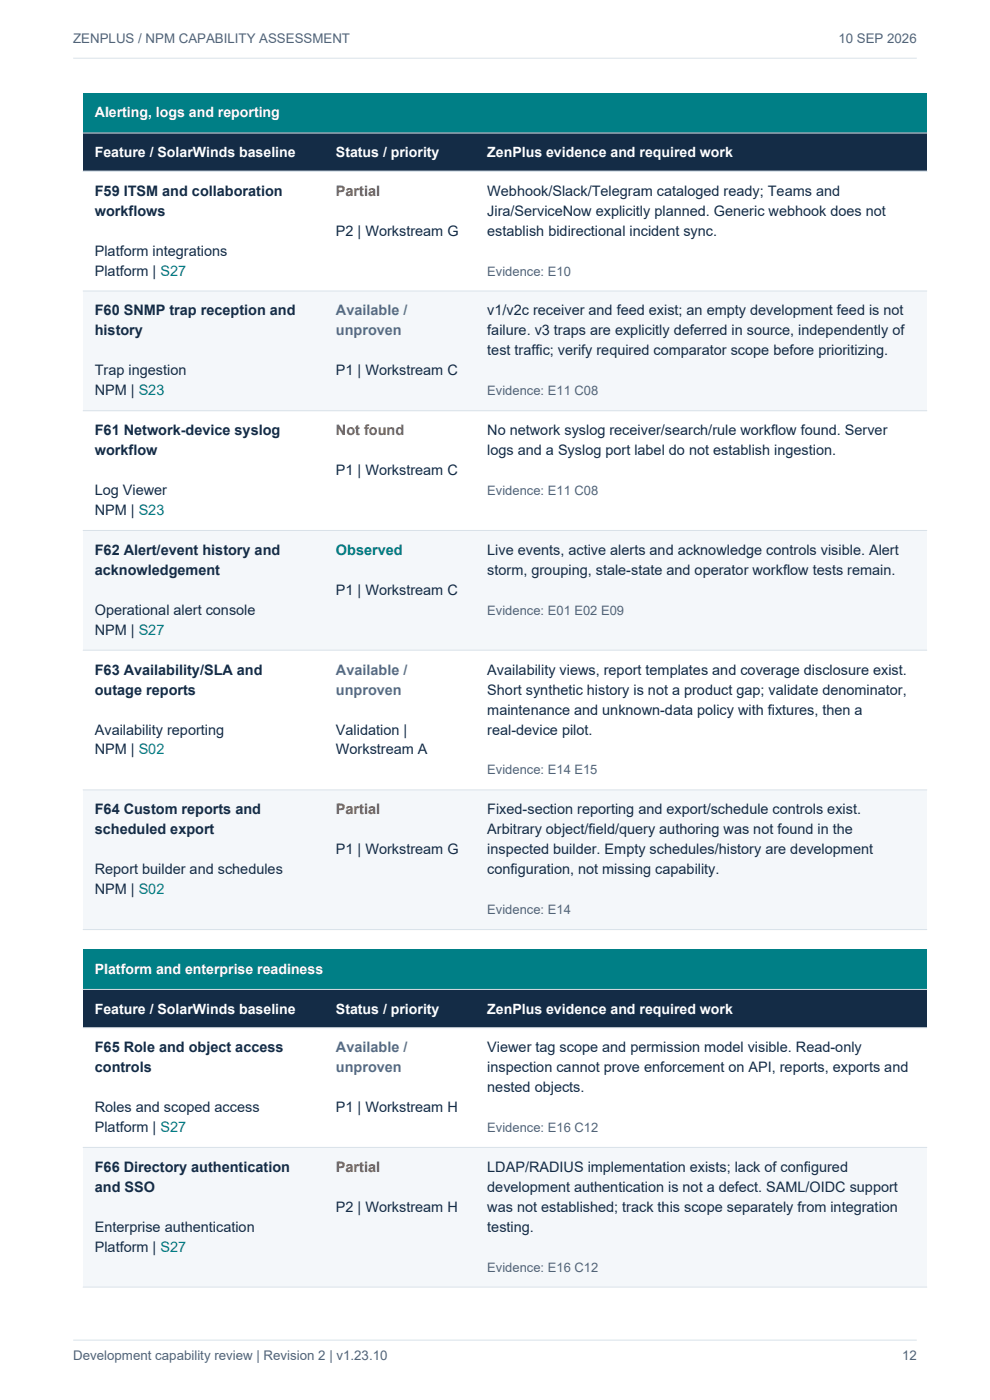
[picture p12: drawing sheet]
<svg xmlns="http://www.w3.org/2000/svg" width="210mm" height="297mm" viewBox="0 0 210 297" stroke-linecap="round" stroke-linejoin="round" font-family="sans-serif">
<defs><g id="words">
<g font-size="3.1" fill="#142c46">
<text x="20.1" y="41.5">F59 ITSM and collaboration</text>
<text x="103.4" y="41.5">Webhook/Slack/Telegram cataloged ready; Teams and</text>
<text x="20.1" y="45.8">workflows</text>
<text x="103.4" y="45.8">Jira/ServiceNow explicitly planned. Generic webhook does not</text>
<text x="71.3" y="50">P2 | Workstream G</text>
<text x="103.4" y="50">establish bidirectional incident sync.</text>
<text x="20.1" y="54.2">Platform integrations</text>
<text x="20.1" y="58.5">Platform | S27</text>
<text x="20.1" y="66.9">F60 SNMP trap reception and</text>
<text x="20.1" y="71.2">history</text>
<text x="103.4" y="66.9">v1/v2c receiver and feed exist; an empty development feed is not</text>
<text x="103.4" y="71.2">failure. v3 traps are explicitly deferred in source, independently of</text>
<text x="103.4" y="75.4">test traffic; verify required comparator scope before prioritizing.</text>
<text x="20.1" y="79.6">Trap ingestion</text>
<text x="20.1" y="83.9">NPM | S23</text>
<text x="71.3" y="79.6">P1 | Workstream C</text>
<text x="20.1" y="92.3">F61 Network-device syslog</text>
<text x="103.4" y="92.3">No network syslog receiver/search/rule workflow found. Server</text>
<text x="20.1" y="96.6">workflow</text>
<text x="71.3" y="100.8">P1 | Workstream C</text>
<text x="103.4" y="96.6">logs and a Syslog port label do not establish ingestion.</text>
<text x="20.1" y="105">Log Viewer</text>
<text x="20.1" y="109.3">NPM | S23</text>
<text x="20.1" y="117.7">F62 Alert/event history and</text>
<text x="103.4" y="117.7">Live events, active alerts and acknowledge controls visible. Alert</text>
<text x="20.1" y="122">acknowledgement</text>
<text x="103.4" y="122">storm, grouping, stale-state and operator workflow tests remain.</text>
<text x="20.1" y="130.4">Operational alert console</text>
<text x="71.3" y="126.2">P1 | Workstream C</text>
<text x="20.1" y="134.7">NPM | S27</text>
<text x="20.1" y="143.1">F63 Availability/SLA and</text>
<text x="103.4" y="143.1">Availability views, report templates and coverage disclosure exist.</text>
<text x="20.1" y="147.4">outage reports</text>
<text x="103.4" y="147.4">Short synthetic history is not a product gap; validate denominator,</text>
<text x="20.1" y="155.8">Availability reporting</text>
<text x="71.3" y="155.8">Validation |</text>
<text x="103.4" y="151.6">maintenance and unknown-data policy with fixtures, then a</text>
<text x="103.4" y="155.8">real-device pilot.</text>
<text x="20.1" y="160.1">NPM | S02</text>
<text x="71.3" y="160.1">Workstream A</text>
<text x="20.1" y="172.8">F64 Custom reports and</text>
<text x="103.4" y="172.8">Fixed-section reporting and export/schedule controls exist.</text>
<text x="20.1" y="177">scheduled export</text>
<text x="103.4" y="177">Arbitrary object/field/query authoring was not found in the</text>
<text x="20.1" y="185.5">Report builder and schedules</text>
<text x="71.3" y="181.2">P1 | Workstream G</text>
<text x="103.4" y="181.2">inspected builder. Empty schedules/history are development</text>
<text x="103.4" y="185.5">configuration, not missing capability.</text>
<text x="20.1" y="189.7">NPM | S02</text>
<text x="20.1" y="223.2">F65 Role and object access</text>
<text x="20.1" y="227.4">controls</text>
<text x="103.4" y="223.2">Viewer tag scope and permission model visible. Read-only</text>
<text x="103.4" y="227.4">inspection cannot prove enforcement on API, reports, exports and</text>
<text x="103.4" y="231.7">nested objects.</text>
<text x="20.1" y="235.9">Roles and scoped access</text>
<text x="71.3" y="235.9">P1 | Workstream H</text>
<text x="20.1" y="240.1">Platform | S27</text>
<text x="20.1" y="248.6">F66 Directory authentication</text>
<text x="103.4" y="248.6">LDAP/RADIUS implementation exists; lack of configured</text>
<text x="20.1" y="252.8">and SSO</text>
<text x="71.3" y="257.1">P2 | Workstream H</text>
<text x="103.4" y="252.8">development authentication is not a defect. SAML/OIDC support</text>
<text x="103.4" y="257.1">was not established; track this scope separately from integration</text>
<text x="20.1" y="261.3">Enterprise authentication</text>
<text x="103.4" y="261.3">testing.</text>
<text x="20.1" y="265.5">Platform | S27</text>
</g>
<g font-size="3.1" fill="#a36205">
<text x="71.3" y="41.5">Partial</text>
<text x="71.3" y="172.8">Partial</text>
<text x="71.3" y="248.6">Partial</text>
</g>
<g font-size="3.1" fill="#536c9b">
<text x="71.3" y="66.9">Available /</text>
<text x="71.3" y="71.2">unproven</text>
<text x="71.3" y="143.1">Available /</text>
<text x="71.3" y="147.4">unproven</text>
<text x="71.3" y="223.2">Available /</text>
<text x="71.3" y="227.4">unproven</text>
</g>
<text font-size="3.1" fill="#b13b39" x="71.3" y="92.3">Not found</text>
<text font-size="3.1" fill="#087f5b" x="71.3" y="117.7">Observed</text>
<g font-size="3" fill="#fff">
<text x="20.1" y="24.9">Alerting, logs and reporting</text>
<text x="20.1" y="33.3">Feature / SolarWinds baseline</text>
<text x="71.3" y="33.3">Status / priority</text>
<text x="103.4" y="33.3">ZenPlus evidence and required work</text>
<text x="20.1" y="206.6">Platform and enterprise readiness</text>
<text x="20.1" y="215">Feature / SolarWinds baseline</text>
<text x="71.3" y="215">Status / priority</text>
<text x="103.4" y="215">ZenPlus evidence and required work</text>
</g>
<g font-size="2.8" fill="#536478">
<text x="15.5" y="9.2">ZENPLUS / NPM CAPABILITY ASSESSMENT</text>
<text x="177.8" y="9.2">10 SEP 2026</text>
<text x="103.4" y="58.5">Evidence: E10</text>
<text x="103.4" y="83.9">Evidence: E11 C08</text>
<text x="103.4" y="105">Evidence: E11 C08</text>
<text x="103.4" y="130.4">Evidence: E01 E02 E09</text>
<text x="103.4" y="164.3">Evidence: E14 E15</text>
<text x="103.4" y="193.9">Evidence: E14</text>
<text x="103.4" y="240.1">Evidence: E16 C12</text>
<text x="103.4" y="269.8">Evidence: E16 C12</text>
<text x="15.5" y="288.5">Development capability review | Revision 2 | v1.23.10</text>
<text x="191.3" y="288.5">12</text>
</g>
</g></defs>
<path d="M15.5 12.3h179M15.5 284.3h179" fill="none" stroke="#d9e2e9" stroke-width=".21"/>
<path d="M17.6 19.8h179v8.4h-179z" fill-rule="evenodd" fill="#007f86"/>
<path d="M17.6 28.2h179v8.1h-179z" fill-rule="evenodd" fill="#142c46"/>
<path d="M17.6 36.3h179v25.4h-179z" fill-rule="evenodd" fill="#fff"/>
<path d="M17.6 61.7h179v25.4h-179z" fill-rule="evenodd" fill="#f4f7fa"/>
<path d="M17.6 87.1h179v25.4h-179z" fill-rule="evenodd" fill="#fff"/>
<path d="M17.6 112.5h179v25.4h-179z" fill-rule="evenodd" fill="#f4f7fa"/>
<path d="M17.6 137.9h179v29.7h-179z" fill-rule="evenodd" fill="#fff"/>
<path d="M17.6 167.6h179v29.6h-179z" fill-rule="evenodd" fill="#f4f7fa"/>
<path d="M17.6 36.3h179M17.6 28.2h179M17.6 61.7h179M17.6 87.1h179M17.6 112.5h179M17.6 137.9h179M17.6 167.6h179M17.6 197.2h179" fill="none" stroke="#d9e2e9" stroke-width=".21"/>
<path d="M17.6 201.4h179v8.5h-179z" fill-rule="evenodd" fill="#007f86"/>
<path d="M17.6 209.9h179v8.1h-179z" fill-rule="evenodd" fill="#142c46"/>
<path d="M17.6 218h179v25.4h-179z" fill-rule="evenodd" fill="#fff"/>
<path d="M17.6 243.4h179v29.7h-179z" fill-rule="evenodd" fill="#f4f7fa"/>
<path d="M17.6 209.9h179M17.6 218h179M17.6 243.4h179M17.6 273.1h179" fill="none" stroke="#d9e2e9" stroke-width=".21"/>
<use href="#words"/>
</svg>
